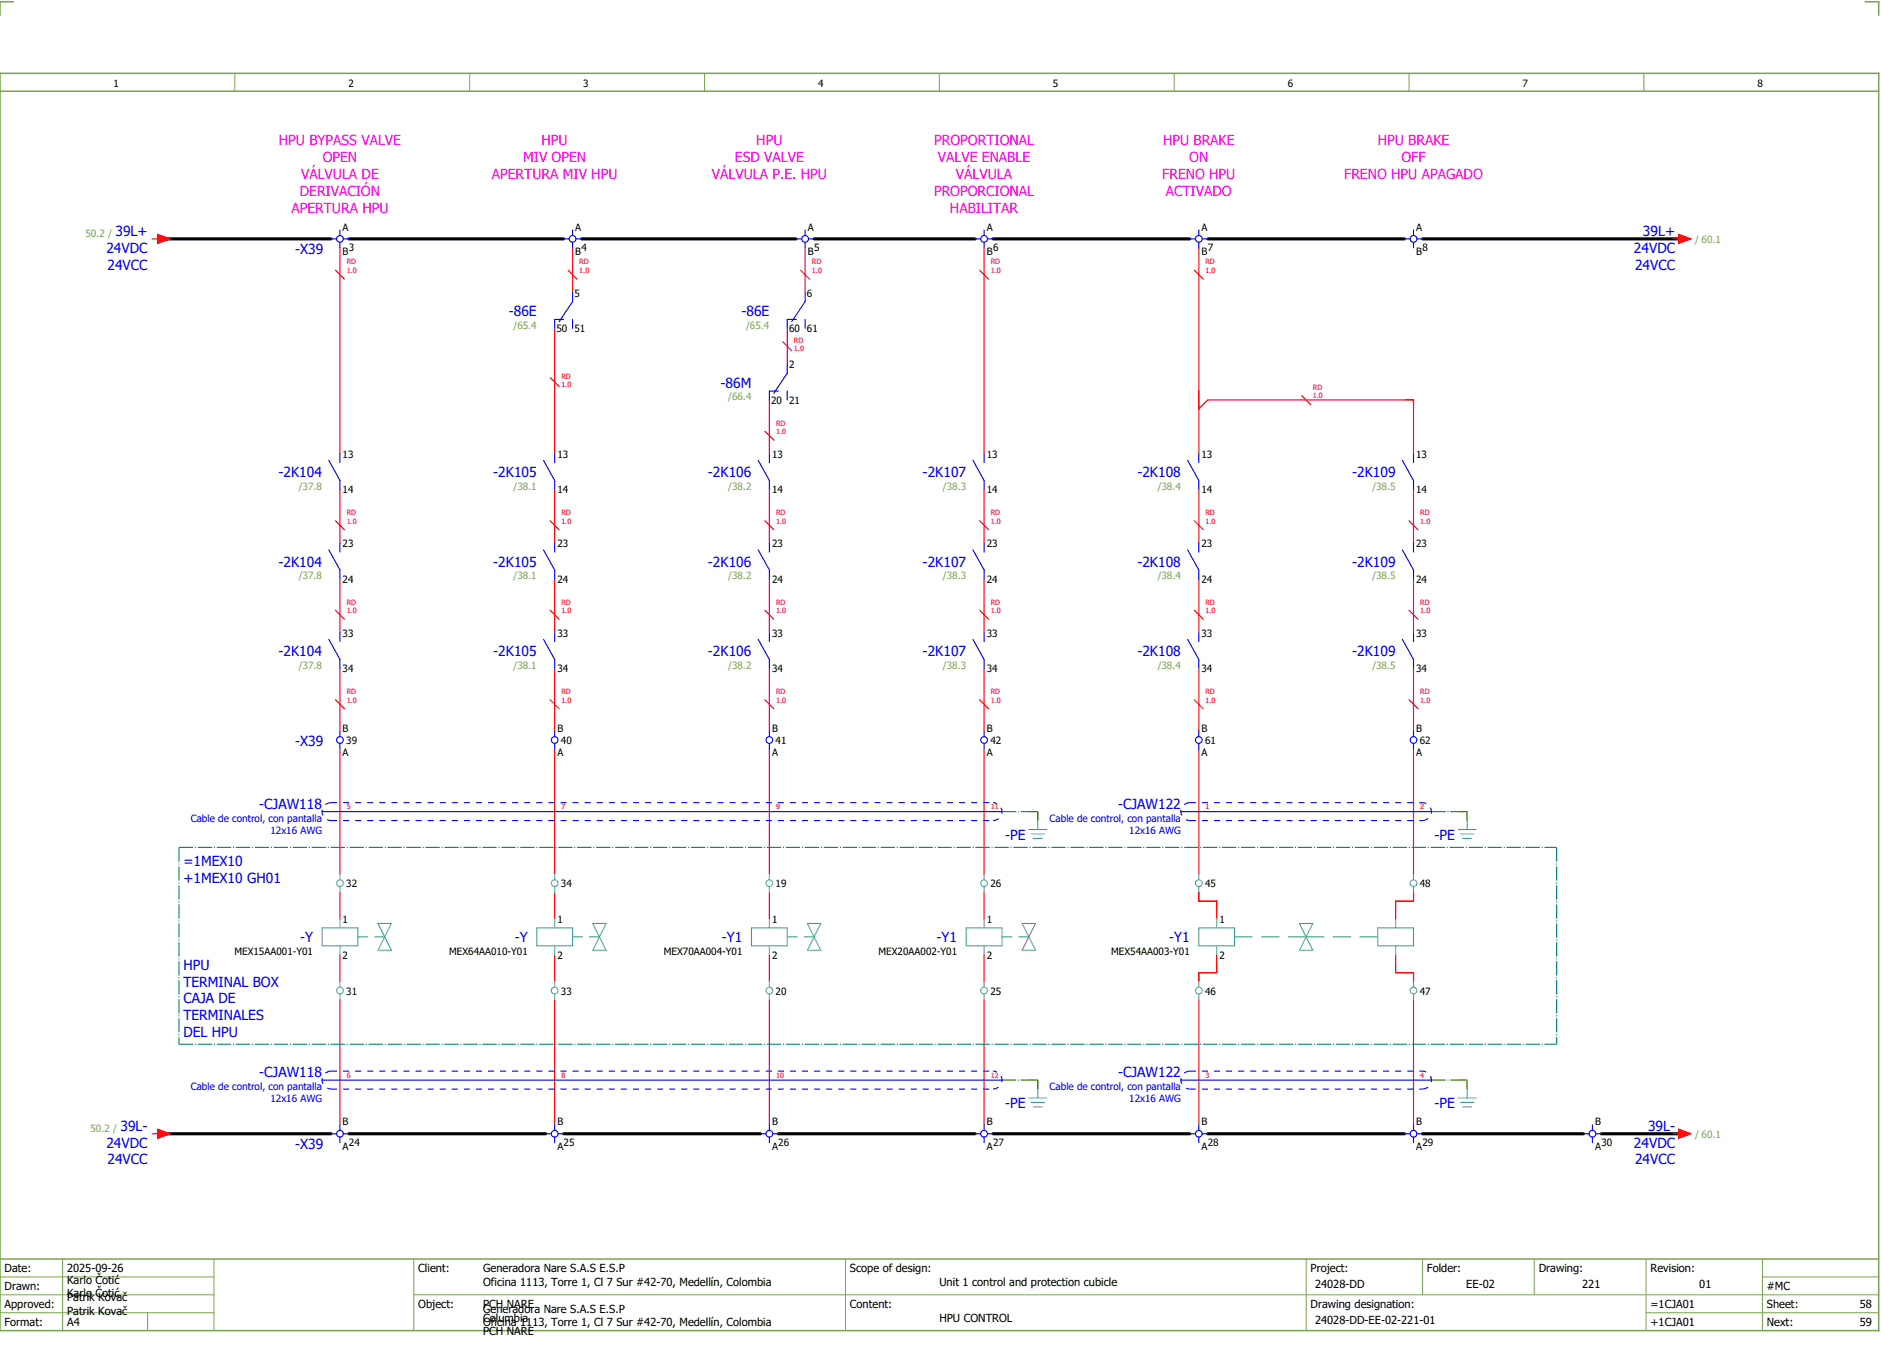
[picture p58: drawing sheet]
<svg xmlns="http://www.w3.org/2000/svg" width="421mm" height="301mm" viewBox="0 0 421 301" stroke-linecap="round" stroke-linejoin="round" font-family="sans-serif">
<defs><g id="words">
<g font-size="3.1" fill="#f0f">
<text x="62.4" y="32.5">HPU BYPASS VALVE</text>
<text x="121.1" y="32.5">HPU</text>
<text x="169.1" y="32.5">HPU</text>
<text x="208.8" y="32.5">PROPORTIONAL</text>
<text x="260" y="32.5">HPU BRAKE</text>
<text x="308" y="32.5">HPU BRAKE</text>
<text x="67.3" y="40">VÁLVULA DE</text>
<text x="72.1" y="36.3">OPEN</text>
<text x="110" y="40">APERTURA MIV HPU</text>
<text x="117" y="36.3">MIV OPEN</text>
<text x="159.2" y="40">VÁLVULA P.E. HPU</text>
<text x="164.3" y="36.3">ESD VALVE</text>
<text x="209.7" y="36.3">VALVE ENABLE</text>
<text x="213.7" y="40">VÁLVULA</text>
<text x="259.8" y="40">FRENO HPU</text>
<text x="265.9" y="36.3">ON</text>
<text x="300.5" y="40">FRENO HPU APAGADO</text>
<text x="313.3" y="36.3">OFF</text>
<text x="65.1" y="47.5">APERTURA HPU</text>
<text x="67" y="43.8">DERIVACIÓN</text>
<text x="208.8" y="43.8">PROPORCIONAL</text>
<text x="212.4" y="47.5">HABILITAR</text>
<text x="260.6" y="43.8">ACTIVADO</text>
</g>
<g font-size="3.1" fill="#00f">
<text x="25.8" y="52.8">39L+</text>
<text x="367.3" y="52.8">39L+</text>
<text x="23.8" y="56.5">24VDC</text>
<text x="66" y="56.7">-X39</text>
<text x="365.3" y="56.5">24VDC</text>
<text x="24" y="60.3">24VCC</text>
<text x="365.5" y="60.3">24VCC</text>
<text x="113.7" y="70.6">-86E</text>
<text x="165.7" y="70.6">-86E</text>
<text x="161.1" y="86.6">-86M</text>
<text x="62.3" y="106.6">-2K104</text>
<text x="110.3" y="106.6">-2K105</text>
<text x="158.3" y="106.6">-2K106</text>
<text x="206.3" y="106.6">-2K107</text>
<text x="254.3" y="106.6">-2K108</text>
<text x="302.3" y="106.6">-2K109</text>
<text x="62.3" y="126.6">-2K104</text>
<text x="110.3" y="126.6">-2K105</text>
<text x="158.3" y="126.6">-2K106</text>
<text x="206.3" y="126.6">-2K107</text>
<text x="254.3" y="126.6">-2K108</text>
<text x="302.3" y="126.6">-2K109</text>
<text x="62.3" y="146.6">-2K104</text>
<text x="110.3" y="146.6">-2K105</text>
<text x="158.3" y="146.6">-2K106</text>
<text x="206.3" y="146.6">-2K107</text>
<text x="254.3" y="146.6">-2K108</text>
<text x="302.3" y="146.6">-2K109</text>
<text x="66" y="166.6">-X39</text>
<text x="58" y="180.8">-CJAW118</text>
<text x="250" y="180.8">-CJAW122</text>
<text x="224.7" y="187.7">-PE</text>
<text x="320.7" y="187.7">-PE</text>
<text x="41" y="193.5">=1MEX10</text>
<text x="41" y="197.3">+1MEX10 GH01</text>
<text x="67.1" y="210.6">-Y</text>
<text x="115.1" y="210.6">-Y</text>
<text x="161.4" y="210.6">-Y1</text>
<text x="209.4" y="210.6">-Y1</text>
<text x="261.4" y="210.6">-Y1</text>
<text x="41" y="216.8">HPU</text>
<text x="41" y="220.5">TERMINAL BOX</text>
<text x="41" y="224.3">CAJA DE</text>
<text x="41" y="228">TERMINALES</text>
<text x="41" y="231.8">DEL HPU</text>
<text x="58" y="240.8">-CJAW118</text>
<text x="250" y="240.8">-CJAW122</text>
<text x="224.7" y="247.7">-PE</text>
<text x="320.7" y="247.7">-PE</text>
<text x="23.8" y="256.5">24VDC</text>
<text x="26.9" y="252.8">39L-</text>
<text x="66" y="256.7">-X39</text>
<text x="365.3" y="256.5">24VDC</text>
<text x="368.4" y="252.8">39L-</text>
<text x="24" y="260.3">24VCC</text>
<text x="365.5" y="260.3">24VCC</text>
</g>
<g font-size="2.5">
<text x="1" y="284.4">Date:</text>
<text x="15" y="286.9">Karlo Čotić</text>
<text x="15" y="284.4">2025-09-26</text>
<text x="93.5" y="284.4">Client:</text>
<text x="108" y="284.4">Generadora Nare S.A.S E.S.P</text>
<text x="108" y="287.4">Oficina 1113, Torre 1, Cl 7 Sur #42-70, Medellín, Colombia</text>
<text x="190" y="284.4">Scope of design:</text>
<text x="210" y="287.4">Unit 1 control and protection cubicle</text>
<text x="293" y="284.4">Project:</text>
<text x="294" y="287.9">24028-DD</text>
<text x="319" y="284.4">Folder:</text>
<text x="327.8" y="287.9">EE-02</text>
<text x="344" y="284.4">Drawing:</text>
<text x="353.7" y="287.9">221</text>
<text x="369" y="284.4">Revision:</text>
<text x="379.9" y="287.9">01</text>
<text x="1" y="288.4">Drawn:</text>
<text x="1" y="292.4">Approved:</text>
<text x="15" y="289.9">Karlo Čotić</text>
<text x="15" y="290.9">Patrik Kovač</text>
<text x="15" y="293.9">Patrik Kovač</text>
<text x="93.5" y="292.4">Object:</text>
<text x="108" y="293.4">Generadora Nare S.A.S E.S.P</text>
<text x="108" y="292.4">PCH NARE</text>
<text x="190" y="292.4">Content:</text>
<text x="293" y="292.4">Drawing designation:</text>
<text x="369" y="292.4">=1CJA01</text>
<text x="395" y="292.4">Sheet:</text>
<text x="395" y="288.4">#MC</text>
<text x="415.8" y="292.4">58</text>
<text x="1" y="296.4">Format:</text>
<text x="15" y="296.4">A4</text>
<text x="108" y="296.4">Oficina 1113, Torre 1, Cl 7 Sur #42-70, Medellín, Colombia</text>
<text x="108" y="295.4">Columbia</text>
<text x="108" y="298.4">PCH NARE</text>
<text x="210" y="295.4">HPU CONTROL</text>
<text x="294" y="295.9">24028-DD-EE-02-221-01</text>
<text x="369" y="296.4">+1CJA01</text>
<text x="395" y="296.4">Next:</text>
<text x="415.8" y="296.4">59</text>
</g>
<g font-size="2.2">
<text x="25.4" y="19.4">1</text>
<text x="77.9" y="19.4">2</text>
<text x="130.4" y="19.4">3</text>
<text x="182.9" y="19.4">4</text>
<text x="235.4" y="19.4">5</text>
<text x="287.9" y="19.4">6</text>
<text x="340.4" y="19.4">7</text>
<text x="392.9" y="19.4">8</text>
<text x="76.6" y="51.5">A</text>
<text x="128.6" y="51.5">A</text>
<text x="180.6" y="51.5">A</text>
<text x="220.6" y="51.5">A</text>
<text x="268.6" y="51.5">A</text>
<text x="316.6" y="51.5">A</text>
<text x="76.6" y="57">B</text>
<text x="78" y="56">3</text>
<text x="128.6" y="57">B</text>
<text x="130" y="56">4</text>
<text x="180.6" y="57">B</text>
<text x="182" y="56">5</text>
<text x="220.6" y="57">B</text>
<text x="222" y="56">6</text>
<text x="268.6" y="57">B</text>
<text x="270" y="56">7</text>
<text x="316.6" y="57">B</text>
<text x="318" y="56">8</text>
<text x="128.4" y="66.3">5</text>
<text x="180.4" y="66.3">6</text>
<text x="124.4" y="74.2">50</text>
<text x="128.4" y="74.2">51</text>
<text x="176.4" y="74.2">60</text>
<text x="180.4" y="74.2">61</text>
<text x="176.4" y="82.3">2</text>
<text x="172.4" y="90.2">20</text>
<text x="176.4" y="90.2">21</text>
<text x="76.6" y="102.3">13</text>
<text x="124.6" y="102.3">13</text>
<text x="172.6" y="102.3">13</text>
<text x="220.6" y="102.3">13</text>
<text x="268.6" y="102.3">13</text>
<text x="316.6" y="102.3">13</text>
<text x="76.6" y="110.2">14</text>
<text x="124.6" y="110.2">14</text>
<text x="172.6" y="110.2">14</text>
<text x="220.6" y="110.2">14</text>
<text x="268.6" y="110.2">14</text>
<text x="316.6" y="110.2">14</text>
<text x="76.6" y="122.3">23</text>
<text x="124.6" y="122.3">23</text>
<text x="172.6" y="122.3">23</text>
<text x="220.6" y="122.3">23</text>
<text x="268.6" y="122.3">23</text>
<text x="316.6" y="122.3">23</text>
<text x="76.6" y="130.2">24</text>
<text x="124.6" y="130.2">24</text>
<text x="172.6" y="130.2">24</text>
<text x="220.6" y="130.2">24</text>
<text x="268.6" y="130.2">24</text>
<text x="316.6" y="130.2">24</text>
<text x="76.6" y="142.3">33</text>
<text x="124.6" y="142.3">33</text>
<text x="172.6" y="142.3">33</text>
<text x="220.6" y="142.3">33</text>
<text x="268.6" y="142.3">33</text>
<text x="316.6" y="142.3">33</text>
<text x="76.6" y="150.2">34</text>
<text x="124.6" y="150.2">34</text>
<text x="172.6" y="150.2">34</text>
<text x="220.6" y="150.2">34</text>
<text x="268.6" y="150.2">34</text>
<text x="316.6" y="150.2">34</text>
<text x="76.6" y="163.5">B</text>
<text x="77.4" y="166.3">39</text>
<text x="124.6" y="163.5">B</text>
<text x="125.4" y="166.3">40</text>
<text x="172.6" y="163.5">B</text>
<text x="173.4" y="166.3">41</text>
<text x="220.6" y="163.5">B</text>
<text x="221.4" y="166.3">42</text>
<text x="268.6" y="163.5">B</text>
<text x="269.4" y="166.3">61</text>
<text x="316.6" y="163.5">B</text>
<text x="317.4" y="166.3">62</text>
<text x="76.6" y="169">A</text>
<text x="124.6" y="169">A</text>
<text x="172.6" y="169">A</text>
<text x="220.6" y="169">A</text>
<text x="268.6" y="169">A</text>
<text x="316.6" y="169">A</text>
<text x="77.4" y="198.3">32</text>
<text x="125.4" y="198.3">34</text>
<text x="173.4" y="198.3">19</text>
<text x="221.4" y="198.3">26</text>
<text x="269.4" y="198.3">45</text>
<text x="317.4" y="198.3">48</text>
<text x="76.6" y="206.3">1</text>
<text x="124.6" y="206.3">1</text>
<text x="172.6" y="206.3">1</text>
<text x="220.6" y="206.3">1</text>
<text x="272.6" y="206.3">1</text>
<text x="52.4" y="213.5">MEX15AA001-Y01</text>
<text x="76.6" y="214.2">2</text>
<text x="100.4" y="213.5">MEX64AA010-Y01</text>
<text x="124.6" y="214.2">2</text>
<text x="148.4" y="213.5">MEX70AA004-Y01</text>
<text x="172.6" y="214.2">2</text>
<text x="196.4" y="213.5">MEX20AA002-Y01</text>
<text x="220.6" y="214.2">2</text>
<text x="248.4" y="213.5">MEX54AA003-Y01</text>
<text x="272.6" y="214.2">2</text>
<text x="77.4" y="222.3">31</text>
<text x="125.4" y="222.3">33</text>
<text x="173.4" y="222.3">20</text>
<text x="221.4" y="222.3">25</text>
<text x="269.4" y="222.3">46</text>
<text x="317.4" y="222.3">47</text>
<text x="76.6" y="251.5">B</text>
<text x="124.6" y="251.5">B</text>
<text x="172.6" y="251.5">B</text>
<text x="220.6" y="251.5">B</text>
<text x="268.6" y="251.5">B</text>
<text x="316.6" y="251.5">B</text>
<text x="356.6" y="251.5">B</text>
<text x="76.6" y="257">A</text>
<text x="78" y="256">24</text>
<text x="124.6" y="257">A</text>
<text x="126" y="256">25</text>
<text x="172.6" y="257">A</text>
<text x="174" y="256">26</text>
<text x="220.6" y="257">A</text>
<text x="222" y="256">27</text>
<text x="268.6" y="257">A</text>
<text x="270" y="256">28</text>
<text x="316.6" y="257">A</text>
<text x="318" y="256">29</text>
<text x="356.6" y="257">A</text>
<text x="358" y="256">30</text>
</g>
<g font-size="2.2" fill="#7ca552">
<text x="19.1" y="52.9">50.2 /</text>
<text x="379" y="54.3">/ 60.1</text>
<text x="114.8" y="73.5">/65.4</text>
<text x="166.8" y="73.5">/65.4</text>
<text x="162.8" y="89.5">/66.4</text>
<text x="66.8" y="109.5">/37.8</text>
<text x="114.8" y="109.5">/38.1</text>
<text x="162.8" y="109.5">/38.2</text>
<text x="210.8" y="109.5">/38.3</text>
<text x="258.8" y="109.5">/38.4</text>
<text x="306.8" y="109.5">/38.5</text>
<text x="66.8" y="129.5">/37.8</text>
<text x="114.8" y="129.5">/38.1</text>
<text x="162.8" y="129.5">/38.2</text>
<text x="210.8" y="129.5">/38.3</text>
<text x="258.8" y="129.5">/38.4</text>
<text x="306.8" y="129.5">/38.5</text>
<text x="66.8" y="149.5">/37.8</text>
<text x="114.8" y="149.5">/38.1</text>
<text x="162.8" y="149.5">/38.2</text>
<text x="210.8" y="149.5">/38.3</text>
<text x="258.8" y="149.5">/38.4</text>
<text x="306.8" y="149.5">/38.5</text>
<text x="20.2" y="252.9">50.2 /</text>
<text x="379" y="254.3">/ 60.1</text>
</g>
<g font-size="2.2" fill="#00f">
<text x="42.6" y="183.6">Cable de control, con pantalla</text>
<text x="234.6" y="183.6">Cable de control, con pantalla</text>
<text x="60.5" y="186.3">12x16 AWG</text>
<text x="252.5" y="186.3">12x16 AWG</text>
<text x="42.6" y="243.6">Cable de control, con pantalla</text>
<text x="234.6" y="243.6">Cable de control, con pantalla</text>
<text x="60.5" y="246.3">12x16 AWG</text>
<text x="252.5" y="246.3">12x16 AWG</text>
</g>
<g font-size="1.6" fill="#f00">
<text x="77.5" y="59.1">RD</text>
<text x="129.5" y="59.1">RD</text>
<text x="181.5" y="59.1">RD</text>
<text x="221.5" y="59.1">RD</text>
<text x="269.5" y="59.1">RD</text>
<text x="77.5" y="61.1">1.0</text>
<text x="129.5" y="61.1">1.0</text>
<text x="181.5" y="61.1">1.0</text>
<text x="221.5" y="61.1">1.0</text>
<text x="269.5" y="61.1">1.0</text>
<text x="177.5" y="76.6">RD</text>
<text x="177.5" y="78.6">1.0</text>
<text x="125.5" y="86.6">1.0</text>
<text x="125.5" y="84.6">RD</text>
<text x="293.5" y="89.1">1.0</text>
<text x="293.5" y="87.1">RD</text>
<text x="173.5" y="95.1">RD</text>
<text x="173.5" y="97.1">1.0</text>
<text x="77.5" y="117.1">1.0</text>
<text x="77.5" y="115.1">RD</text>
<text x="125.5" y="117.1">1.0</text>
<text x="125.5" y="115.1">RD</text>
<text x="173.5" y="117.1">1.0</text>
<text x="173.5" y="115.1">RD</text>
<text x="221.5" y="117.1">1.0</text>
<text x="221.5" y="115.1">RD</text>
<text x="269.5" y="117.1">1.0</text>
<text x="269.5" y="115.1">RD</text>
<text x="317.5" y="117.1">1.0</text>
<text x="317.5" y="115.1">RD</text>
<text x="77.5" y="137.1">1.0</text>
<text x="77.5" y="135.1">RD</text>
<text x="125.5" y="137.1">1.0</text>
<text x="125.5" y="135.1">RD</text>
<text x="173.5" y="137.1">1.0</text>
<text x="173.5" y="135.1">RD</text>
<text x="221.5" y="137.1">1.0</text>
<text x="221.5" y="135.1">RD</text>
<text x="269.5" y="137.1">1.0</text>
<text x="269.5" y="135.1">RD</text>
<text x="317.5" y="137.1">1.0</text>
<text x="317.5" y="135.1">RD</text>
<text x="77.5" y="155.1">RD</text>
<text x="125.5" y="155.1">RD</text>
<text x="173.5" y="155.1">RD</text>
<text x="221.5" y="155.1">RD</text>
<text x="269.5" y="155.1">RD</text>
<text x="317.5" y="155.1">RD</text>
<text x="77.5" y="157.1">1.0</text>
<text x="125.5" y="157.1">1.0</text>
<text x="173.5" y="157.1">1.0</text>
<text x="221.5" y="157.1">1.0</text>
<text x="269.5" y="157.1">1.0</text>
<text x="317.5" y="157.1">1.0</text>
<text x="77.5" y="180.9">5</text>
<text x="125.5" y="180.9">7</text>
<text x="173.5" y="180.9">9</text>
<text x="221.5" y="180.9">11</text>
<text x="269.5" y="180.9">1</text>
<text x="317.5" y="180.9">2</text>
<text x="77.5" y="240.9">6</text>
<text x="125.5" y="240.9">8</text>
<text x="173.5" y="240.9">10</text>
<text x="221.5" y="240.9">12</text>
<text x="269.5" y="240.9">3</text>
<text x="317.5" y="240.9">4</text>
</g>
</g></defs>
<path d="M0 16.4h420v281h-420zM3 .4h-3v3M417 .4h3v3M0 20.4h420M0 281.4h420" fill="none" stroke="#7ca552" stroke-width=".35"/>
<g fill="none" stroke="#7ca552" stroke-width=".22">
<path d="M52.5 16.4v4M105 16.4v4M157.5 16.4v4M210 16.4v4M262.5 16.4v4M315 16.4v4M367.5 16.4v4M0 285.4h47.8M0 293.4h47.8M14 281.4v16M33 293.4v4M47.8 281.4v16"/>
<path d="M47.8 289.4h-47.8M92.5 281.4v16M92.5 289.4h327.5M189 281.4v16M292 281.4v15.8M318 281.4v8M343 281.4v8M368 281.4v15.8M368 293.4h52M394 285.4h26M394 281.4v15.8"/>
</g>
<g fill="none" stroke="#f00" stroke-width=".25">
<path d="M34 53.4h1.3M35.3 52.4l2.7 1-2.7 1zM76 55.4v46M128 55.4v10M180 55.4v10M220 55.4v46M268 55.4v46M374 53.4h1.2M375.2 52.4l2.8 1-2.8 1zM75 60.4l2 2M124 73.4v28M127 60.4l2 2"/>
<path d="M175 76.4l2 2M176 73.4v8M179 60.4l2 2M219 60.4l2 2M267 60.4l2 2M123 84.4l2 2M171 96.4l2 2M172 89.4v12M268 91.4l2-2h46v12M291 88.4l2 2M75 116.4l2 2M76 109.4v12"/>
<path d="M123 116.4l2 2M124 109.4v12M171 116.4l2 2M172 109.4v12M219 116.4l2 2M220 109.4v12M267 116.4l2 2M268 109.4v12M315 116.4l2 2M316 109.4v12M75 136.4l2 2M76 129.4v12"/>
<path d="M123 136.4l2 2M124 129.4v12M171 136.4l2 2M172 129.4v12M219 136.4l2 2M220 129.4v12M267 136.4l2 2M268 129.4v12M315 136.4l2 2M316 129.4v12M75 156.4l2 2M76 149.4v14"/>
<path d="M123 156.4l2 2M124 149.4v14M171 156.4l2 2M172 149.4v14M219 156.4l2 2M220 149.4v14M267 156.4l2 2M268 149.4v14M315 156.4l2 2M316 149.4v14M76 167.4v28M124 167.4v28"/>
<path d="M172 167.4v28M220 167.4v28M268 167.4v28M316 167.4v28M76 199.4v6M124 199.4v6M172 199.4v6M220 199.4v6M268 199.4v2h4v4M316 199.4v2h-4v4M76 213.4v6M124 213.4v6"/>
<path d="M172 213.4v6M220 213.4v6M272 213.4v4h-4v2M312 213.4v4h4v2M76 223.4v28M124 223.4v28M172 223.4v28M220 223.4v28M268 223.4v28M316 223.4v28M34 253.4h1.3M35.3 252.4l2.7 1-2.7 1z"/>
<path d="M374 253.4h1.2M375.2 252.4l2.8 1-2.8 1z"/>
</g>
<path d="M224 181.4h8M230 181.4h2M232 181.4v2M320 181.4h8M326 181.4h2M328 181.4v2M224 241.4h8M230 241.4h2M232 241.4v2M320 241.4h8M326 241.4h2M328 241.4v2" fill="none" stroke="#00be00" stroke-width=".25" stroke-dasharray="3.2 .4 .3 .4" stroke-linecap="butt"/>
<g fill="none" stroke="#000" stroke-width=".7">
<path d="M36 53.4h38M78 53.4h48M130 53.4h48M182 53.4h36M222 53.4h44M270 53.4h44M318 53.4h58M36 253.4h38M78 253.4h44M126 253.4h44M174 253.4h44M222 253.4h44"/>
<path d="M270 253.4h44M318 253.4h36M358 253.4h18"/>
</g>
<path d="M40 189.4h308M40 189.4v44M348 189.4v44M40 233.4h308" fill="none" stroke="#007f7f" stroke-width=".25" stroke-dasharray="3.2 .4 .3 .4" stroke-linecap="butt"/>
<g fill="none" stroke="#00f" stroke-width=".25">
<path d="M74 53.4h1.2M76 51.4v1.2M76 54.1v1.3M76.7 53.4h1.3M126 53.4h1.3M128 51.4v1.2M128 54.1v1.3M128.8 53.4h1.2M178 53.4h1.2M180 51.4v1.2M180 54.1v1.3M180.7 53.4h1.3"/>
<path d="M218 53.4h1.2M220 51.4v1.2M220 54.1v1.3M220.7 53.4h1.3M266 53.4h1.2M268 51.4v1.2M268 54.1v1.3M268.7 53.4h1.3M314 53.4h1.2M316 51.4v1.2M316 54.1v1.3M316.8 53.4h1.2"/>
<path d="M126 71.4h-2v2M128 71.4v2M128 65.4v2l-3 4.5M178 71.4h-2v2M180 71.4v2M180 65.4v2l-3 4.5M174 87.4h-2v2M176 87.4v2M176 81.4v2l-3 4.5M73.5 102.9l2.5 4.5v2M76 101.4v2M121.5 102.9l2.5 4.5v2"/>
<path d="M124 101.4v2M169.5 102.9l2.5 4.5v2M172 101.4v2M217.5 102.9l2.5 4.5v2M220 101.4v2M265.5 102.9l2.5 4.5v2M268 101.4v2M313.5 102.9l2.5 4.5v2M316 101.4v2M73.5 122.9l2.5 4.5v2M76 121.4v2M121.5 122.9l2.5 4.5v2"/>
<path d="M124 121.4v2M169.5 122.9l2.5 4.5v2M172 121.4v2M217.5 122.9l2.5 4.5v2M220 121.4v2M265.5 122.9l2.5 4.5v2M268 121.4v2M313.5 122.9l2.5 4.5v2M316 121.4v2M73.5 142.9l2.5 4.5v2M76 141.4v2M121.5 142.9l2.5 4.5v2"/>
<path d="M124 141.4v2M169.5 142.9l2.5 4.5v2M172 141.4v2M217.5 142.9l2.5 4.5v2M220 141.4v2M265.5 142.9l2.5 4.5v2M268 141.4v2M313.5 142.9l2.5 4.5v2M316 141.4v2M76 163.4v1.2M76 166.1v1.3M124 163.4v1.2"/>
<path d="M124 166.1v1.3M172 163.4v1.2M172 166.1v1.3M220 163.4v1.2M220 166.1v1.3M268 163.4v1.2M268 166.1v1.3M316 163.4v1.2M316 166.1v1.3M72 181.4h152M264 181.4h56M72 241.4h152"/>
<path d="M74 253.4h1.2M76 251.4v1.2M76 254.1v1.3M76.7 253.4h1.3M122 253.4h1.2M124 251.4v1.2M124 254.1v1.3M124.7 253.4h1.3M170 253.4h1.2M172 251.4v1.2M172 254.1v1.3M172.7 253.4h1.3"/>
<path d="M218 253.4h1.2M220 251.4v1.2M220 254.1v1.3M220.7 253.4h1.3M264 241.4h56M266 253.4h1.2M268 251.4v1.2M268 254.1v1.3M268.7 253.4h1.3M314 253.4h1.2M316 251.4v1.2M316 254.1v1.3"/>
<path d="M316.8 253.4h1.2M354 253.4h1.3M356 251.4v1.2M356 254.1v1.3M356.8 253.4h1.2"/>
<circle cx="76" cy="53.4" r=".75"/>
<circle cx="128" cy="53.4" r=".75"/>
<circle cx="180" cy="53.4" r=".75"/>
<circle cx="220" cy="53.4" r=".75"/>
<circle cx="268" cy="53.4" r=".75"/>
<circle cx="316" cy="53.4" r=".75"/>
<circle cx="76" cy="165.4" r=".75"/>
<circle cx="124" cy="165.4" r=".75"/>
<circle cx="172" cy="165.4" r=".75"/>
<circle cx="220" cy="165.4" r=".75"/>
<circle cx="268" cy="165.4" r=".75"/>
<circle cx="316" cy="165.4" r=".75"/>
<circle cx="76" cy="253.4" r=".75"/>
<circle cx="124" cy="253.4" r=".75"/>
<circle cx="172" cy="253.4" r=".75"/>
<circle cx="220" cy="253.4" r=".75"/>
<circle cx="268" cy="253.4" r=".75"/>
<circle cx="316" cy="253.4" r=".75"/>
<circle cx="356" cy="253.4" r=".75"/>
</g>
<g fill="none" stroke="#52a5a5" stroke-width=".25">
<path d="M76 195.4v1.2M76 198.1v1.3M124 195.4v1.2M124 198.1v1.3M172 195.4v1.2M172 198.1v1.3M220 195.4v1.2M220 198.1v1.3M230 185.4h4M230.5 186.4h3M231 187.4h2M232 183.4v2"/>
<path d="M268 195.4v1.2M268 198.1v1.3M316 195.4v1.2M316 198.1v1.3M326 185.4h4M326.5 186.4h3M327 187.4h2M328 183.4v2M72 207.4h8v4h-8zM76 205.4v2M76 211.4v2M76 219.4v1.2"/>
<path d="M80 209.4h2.3M83.8 209.4h2.2M84.5 206.4h3l-3 6h3zM120 207.4h8v4h-8zM124 205.4v2M124 211.4v2M124 219.4v1.2M128 209.4h2.3M131.8 209.4h2.2M132.5 206.4h3l-3 6h3zM168 207.4h8v4h-8zM172 205.4v2"/>
<path d="M172 211.4v2M172 219.4v1.2M176 209.4h2.3M179.8 209.4h2.2M180.5 206.4h3l-3 6h3zM216 207.4h8v4h-8zM220 205.4v2M220 211.4v2M220 219.4v1.2M224 209.4h2.3M227.8 209.4h2.2M228.5 206.4h3l-3 6h3z"/>
<path d="M268 207.4h8v4h-8zM268 219.4v1.2M272 205.4v2M272 211.4v2M276 209.4h4M282 209.4h4M288 209.4h8M290.5 206.4h3l-3 6h3zM298 209.4h4M304 209.4h4M308 207.4h8v4h-8zM312 205.4v2"/>
<path d="M312 211.4v2M316 219.4v1.2M76 222.1v1.3M124 222.1v1.3M172 222.1v1.3M220 222.1v1.3M268 222.1v1.3M316 222.1v1.3M230 245.4h4M230.5 246.4h3M231 247.4h2M232 243.4v2"/>
<path d="M326 245.4h4M326.5 246.4h3M327 247.4h2M328 243.4v2"/>
<circle cx="76" cy="197.4" r=".75"/>
<circle cx="124" cy="197.4" r=".75"/>
<circle cx="172" cy="197.4" r=".75"/>
<circle cx="220" cy="197.4" r=".75"/>
<circle cx="268" cy="197.4" r=".75"/>
<circle cx="316" cy="197.4" r=".75"/>
<circle cx="76" cy="221.4" r=".75"/>
<circle cx="124" cy="221.4" r=".75"/>
<circle cx="172" cy="221.4" r=".75"/>
<circle cx="220" cy="221.4" r=".75"/>
<circle cx="268" cy="221.4" r=".75"/>
<circle cx="316" cy="221.4" r=".75"/>
</g>
<g fill="none" stroke="#00f" stroke-width=".25" stroke-dasharray="1.4 1.4" stroke-linecap="butt">
<path d="M74 179.4h148M74 179.4a2 2 0 0 0-2 2 2 2 0 0 0 2 2M266 179.4h52M266 179.4a2 2 0 0 0-2 2 2 2 0 0 0 2 2M74 183.4h148M222 183.4a2 2 0 0 0 2-2 2 2 0 0 0-2-2M266 183.4h52M318 183.4a2 2 0 0 0 2-2 2 2 0 0 0-2-2M74 239.4h148M74 239.4a2 2 0 0 0-2 2 2 2 0 0 0 2 2M266 239.4h52M266 239.4a2 2 0 0 0-2 2 2 2 0 0 0 2 2"/>
<path d="M74 243.4h148M222 243.4a2 2 0 0 0 2-2 2 2 0 0 0-2-2M266 243.4h52M318 243.4a2 2 0 0 0 2-2 2 2 0 0 0-2-2"/>
</g>
<g fill="#f00" stroke="#f00" stroke-width=".22">
<path d="M35.3 52.4l2.7 1-2.7 1z"/>
<path d="M35.3 252.4l2.7 1-2.7 1z"/>
<path d="M375.2 52.4l2.8 1-2.8 1z"/>
<path d="M375.2 252.4l2.8 1-2.8 1z"/>
</g>
<use href="#words"/>
</svg>
